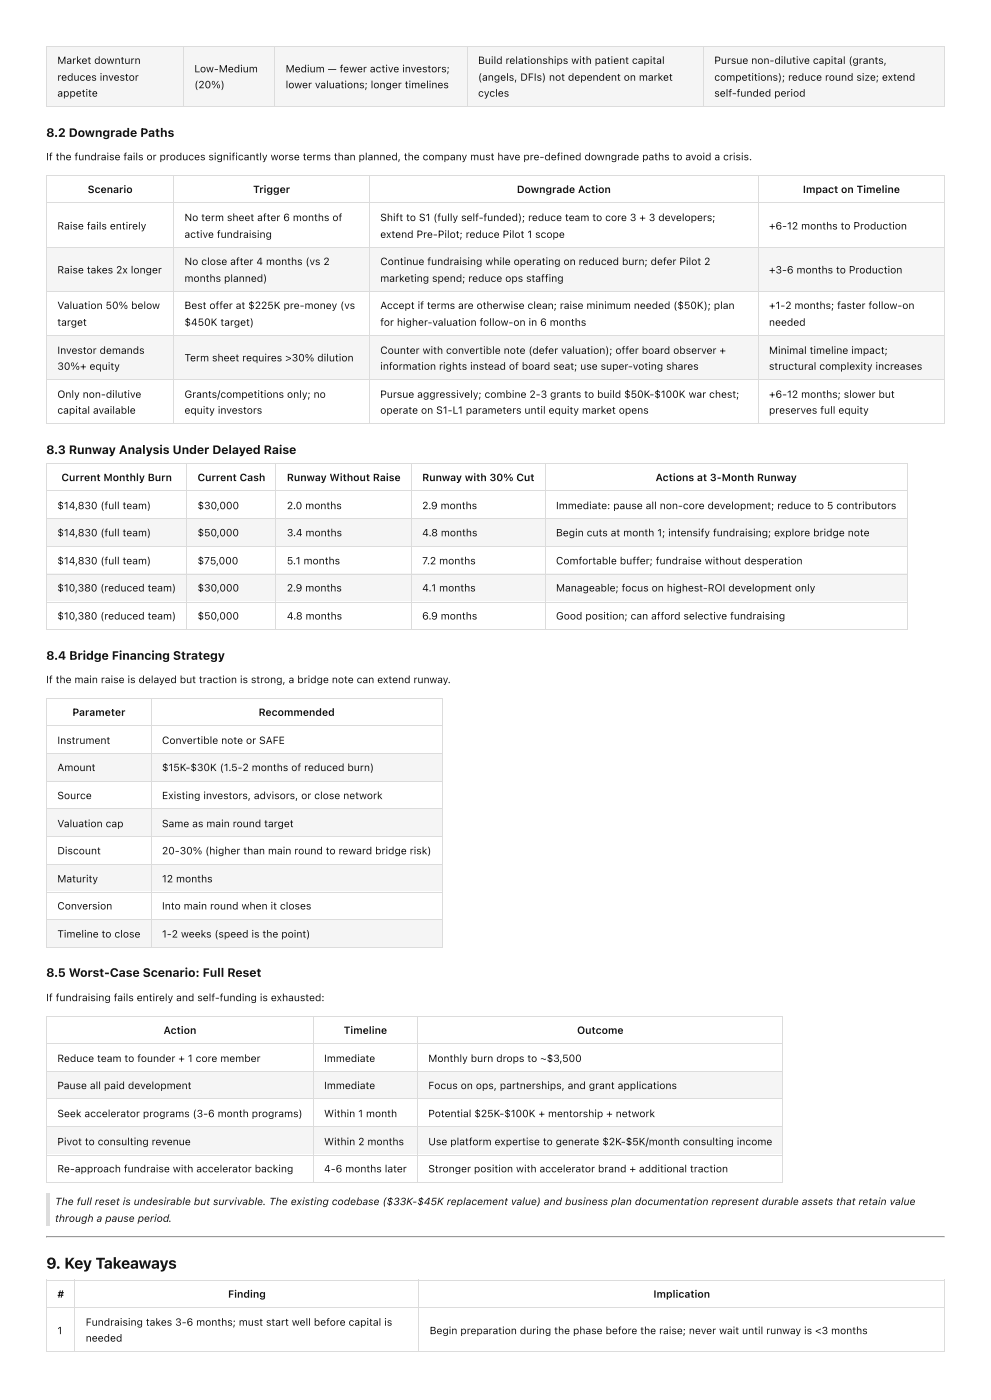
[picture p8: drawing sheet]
<svg xmlns="http://www.w3.org/2000/svg" width="210mm" height="297mm" viewBox="0 0 210 297" stroke-linecap="round" stroke-linejoin="round" font-family="sans-serif">
<defs><g id="words">
<text font-size="3.3" fill="#111" x="9.8" y="269.1">9. Key Takeaways</text>
<g font-size="2.6" fill="#111">
<text x="9.8" y="29">8.2 Downgrade Paths</text>
<text x="9.8" y="96.3">8.3 Runway Analysis Under Delayed Raise</text>
<text x="9.8" y="140">8.4 Bridge Financing Strategy</text>
<text x="9.8" y="207.2">8.5 Worst-Case Scenario: Full Reset</text>
</g>
<g font-size="2.2" fill="#111">
<text x="12.2" y="13.6">Market downturn</text>
<text x="12.2" y="17.1">reduces investor</text>
<text x="41.2" y="15.3">Low-Medium</text>
<text x="60.6" y="15.3">Medium — fewer active investors;</text>
<text x="101.4" y="13.6">Build relationships with patient capital</text>
<text x="101.4" y="17.1">(angels, DFIs) not dependent on market</text>
<text x="151.5" y="13.6">Pursue non-dilutive capital (grants,</text>
<text x="151.5" y="17.1">competitions); reduce round size; extend</text>
<text x="12.2" y="20.5">appetite</text>
<text x="41.2" y="18.7">(20%)</text>
<text x="60.6" y="18.7">lower valuations; longer timelines</text>
<text x="101.4" y="20.5">cycles</text>
<text x="151.5" y="20.5">self-funded period</text>
<text x="9.8" y="34">If the fundraise fails or produces significantly worse terms than planned, the company must have pre-defined downgrade paths to avoid a crisis.</text>
<text x="18.6" y="40.9">Scenario</text>
<text x="53.7" y="40.9">Trigger</text>
<text x="109.6" y="40.9">Downgrade Action</text>
<text x="170.3" y="40.9">Impact on Timeline</text>
<text x="39.1" y="46.9">No term sheet after 6 months of</text>
<text x="80.7" y="46.9">Shift to S1 (fully self-funded); reduce team to core 3 + 3 developers;</text>
<text x="12.2" y="48.7">Raise fails entirely</text>
<text x="39.1" y="50.5">active fundraising</text>
<text x="80.7" y="50.5">extend Pre-Pilot; reduce Pilot 1 scope</text>
<text x="163.1" y="48.7">+6-12 months to Production</text>
<text x="12.2" y="58">Raise takes 2x longer</text>
<text x="39.1" y="56.2">No close after 4 months (vs 2</text>
<text x="39.1" y="59.8">months planned)</text>
<text x="80.7" y="56.2">Continue fundraising while operating on reduced burn; defer Pilot 2</text>
<text x="80.7" y="59.8">marketing spend; reduce ops staffing</text>
<text x="163.1" y="58">+3-6 months to Production</text>
<text x="12.2" y="65.6">Valuation 50% below</text>
<text x="39.1" y="65.6">Best offer at $225K pre-money (vs</text>
<text x="80.7" y="65.6">Accept if terms are otherwise clean; raise minimum needed ($50K); plan</text>
<text x="163.1" y="65.6">+1-2 months; faster follow-on</text>
<text x="12.2" y="69.1">target</text>
<text x="39.1" y="69.1">$450K target)</text>
<text x="80.7" y="69.1">for higher-valuation follow-on in 6 months</text>
<text x="163.1" y="69.1">needed</text>
<text x="12.2" y="75.1">Investor demands</text>
<text x="39.1" y="76.7">Term sheet requires &gt;30% dilution</text>
<text x="80.7" y="75.1">Counter with convertible note (defer valuation); offer board observer +</text>
<text x="163.1" y="75.1">Minimal timeline impact;</text>
<text x="12.2" y="78.4">30%+ equity</text>
<text x="80.7" y="78.4">information rights instead of board seat; use super-voting shares</text>
<text x="163.1" y="78.4">structural complexity increases</text>
<text x="12.2" y="84.4">Only non-dilutive</text>
<text x="12.2" y="87.8">capital available</text>
<text x="39.1" y="84.4">Grants/competitions only; no</text>
<text x="39.1" y="87.8">equity investors</text>
<text x="80.7" y="84.4">Pursue aggressively; combine 2-3 grants to build $50K-$100K war chest;</text>
<text x="80.7" y="87.8">operate on S1-L1 parameters until equity market opens</text>
<text x="163.1" y="84.4">+6-12 months; slower but</text>
<text x="163.1" y="87.8">preserves full equity</text>
<text x="13" y="102.1">Current Monthly Burn</text>
<text x="41.9" y="102.1">Current Cash</text>
<text x="60.9" y="102.1">Runway Without Raise</text>
<text x="89.6" y="102.1">Runway with 30% Cut</text>
<text x="139.1" y="102.1">Actions at 3-Month Runway</text>
<text x="12.2" y="108">$14,830 (full team)</text>
<text x="12.2" y="113.8">$14,830 (full team)</text>
<text x="41.9" y="108">$30,000</text>
<text x="41.9" y="113.8">$50,000</text>
<text x="60.9" y="108">2.0 months</text>
<text x="60.9" y="113.8">3.4 months</text>
<text x="89.6" y="108">2.9 months</text>
<text x="89.6" y="113.8">4.8 months</text>
<text x="117.9" y="108">Immediate: pause all non-core development; reduce to 5 contributors</text>
<text x="117.9" y="113.8">Begin cuts at month 1; intensify fundraising; explore bridge note</text>
<text x="12.2" y="119.7">$14,830 (full team)</text>
<text x="41.9" y="119.7">$75,000</text>
<text x="60.9" y="119.7">5.1 months</text>
<text x="89.6" y="119.7">7.2 months</text>
<text x="117.9" y="119.7">Comfortable buffer; fundraise without desperation</text>
<text x="12.2" y="125.5">$10,380 (reduced team)</text>
<text x="41.9" y="125.5">$30,000</text>
<text x="60.9" y="125.5">2.9 months</text>
<text x="89.6" y="125.5">4.1 months</text>
<text x="117.9" y="125.5">Manageable; focus on highest-ROI development only</text>
<text x="12.2" y="131.4">$10,380 (reduced team)</text>
<text x="41.9" y="131.4">$50,000</text>
<text x="60.9" y="131.4">4.8 months</text>
<text x="89.6" y="131.4">6.9 months</text>
<text x="117.9" y="131.4">Good position; can afford selective fundraising</text>
<text x="9.8" y="144.9">If the main raise is delayed but traction is strong, a bridge note can extend runway.</text>
<text x="15.4" y="151.9">Parameter</text>
<text x="54.9" y="151.9">Recommended</text>
<text x="12.2" y="157.8">Instrument</text>
<text x="34.4" y="157.8">Convertible note or SAFE</text>
<text x="12.2" y="163.6">Amount</text>
<text x="34.4" y="163.6">$15K-$30K (1.5-2 months of reduced burn)</text>
<text x="12.2" y="169.5">Source</text>
<text x="34.4" y="169.5">Existing investors, advisors, or close network</text>
<text x="12.2" y="175.5">Valuation cap</text>
<text x="34.4" y="175.5">Same as main round target</text>
<text x="12.2" y="181.2">Discount</text>
<text x="34.4" y="181.2">20-30% (higher than main round to reward bridge risk)</text>
<text x="12.2" y="187.2">Maturity</text>
<text x="34.4" y="187.2">12 months</text>
<text x="12.2" y="192.9">Conversion</text>
<text x="34.4" y="192.9">Into main round when it closes</text>
<text x="12.2" y="198.9">Timeline to close</text>
<text x="34.4" y="198.9">1-2 weeks (speed is the point)</text>
<text x="9.8" y="212.4">If fundraising fails entirely and self-funding is exhausted:</text>
<text x="34.7" y="219.3">Action</text>
<text x="72.9" y="219.3">Timeline</text>
<text x="122.4" y="219.3">Outcome</text>
<text x="12.2" y="225.3">Reduce team to founder + 1 core member</text>
<text x="68.7" y="225.3">Immediate</text>
<text x="90.9" y="225.3">Monthly burn drops to ~$3,500</text>
<text x="12.2" y="231">Pause all paid development</text>
<text x="68.7" y="231">Immediate</text>
<text x="90.9" y="231">Focus on ops, partnerships, and grant applications</text>
<text x="12.2" y="237">Seek accelerator programs (3-6 month programs)</text>
<text x="68.7" y="237">Within 1 month</text>
<text x="90.9" y="237">Potential $25K-$100K + mentorship + network</text>
<text x="12.2" y="243">Pivot to consulting revenue</text>
<text x="68.7" y="243">Within 2 months</text>
<text x="90.9" y="243">Use platform expertise to generate $2K-$5K/month consulting income</text>
<text x="12.2" y="248.7">Re-approach fundraise with accelerator backing</text>
<text x="68.7" y="248.7">4-6 months later</text>
<text x="90.9" y="248.7">Stronger position with accelerator brand + additional traction</text>
<text x="11.7" y="255.7">The full reset is undesirable but survivable. The existing codebase ($33K-$45K replacement value) and business plan documentation represent durable assets that retain value</text>
<text x="11.7" y="259.2">through a pause period.</text>
<text x="12.2" y="275.3">#</text>
<text x="48.4" y="275.3">Finding</text>
<text x="138.6" y="275.3">Implication</text>
<text x="18.2" y="281.3">Fundraising takes 3-6 months; must start well before capital is</text>
<text x="12.2" y="283">1</text>
<text x="18.2" y="284.6">needed</text>
<text x="91.1" y="283">Begin preparation during the phase before the raise; never wait until runway is &lt;3 months</text>
</g>
</g></defs>
<g fill="#f5f5f5">
<path d="M10 9.8h29v12.9h-29z"/>
<path d="M39 9.8h19.4v12.9h-19.4z"/>
<path d="M58.4 9.8h40.7v12.9h-40.7z"/>
<path d="M99.1 9.8h50.2v12.9h-50.2z"/>
<path d="M149.3 9.8h51v12.9h-51z"/>
</g>
<path d="M9.8 9.9h190.5M9.9 9.8v12.9M38.9 9.8v12.9M58.3 9.8v12.9M99.2 9.8v12.9M149.2 9.8v12.9M200.3 9.8v12.9M9.8 22.6h190.5" fill="none" stroke="#dcdcdc" stroke-width=".21"/>
<g fill="#fff">
<path d="M10 37.2h26.8v5.9h-26.8z"/>
<path d="M36.8 37.2h41.6v5.9h-41.6z"/>
<path d="M78.4 37.2h82.4v5.9h-82.4z"/>
<path d="M160.8 37.2h39.5v5.9h-39.5z"/>
<path d="M10 43.1h26.8v9.4h-26.8z"/>
<path d="M36.8 43.1h41.6v9.4h-41.6z"/>
<path d="M78.4 43.1h82.4v9.4h-82.4z"/>
<path d="M160.8 43.1h39.5v9.4h-39.5z"/>
</g>
<g fill="#f5f5f5">
<path d="M10 52.5h26.8v9.3h-26.8z"/>
<path d="M36.8 52.5h41.6v9.3h-41.6z"/>
<path d="M78.4 52.5h82.4v9.3h-82.4z"/>
<path d="M160.8 52.5h39.5v9.3h-39.5z"/>
</g>
<g fill="#fff">
<path d="M10 61.8h26.8v9.5h-26.8z"/>
<path d="M36.8 61.8h41.6v9.5h-41.6z"/>
<path d="M78.4 61.8h82.4v9.5h-82.4z"/>
<path d="M160.8 61.8h39.5v9.5h-39.5z"/>
</g>
<g fill="#f5f5f5">
<path d="M10 71.3h26.8v9.3h-26.8z"/>
<path d="M36.8 71.3h41.6v9.3h-41.6z"/>
<path d="M78.4 71.3h82.4v9.3h-82.4z"/>
<path d="M160.8 71.3h39.5v9.3h-39.5z"/>
</g>
<g fill="#fff">
<path d="M10 80.6h26.8v9.4h-26.8z"/>
<path d="M36.8 80.6h41.6v9.4h-41.6z"/>
<path d="M78.4 80.6h82.4v9.4h-82.4z"/>
<path d="M160.8 80.6h39.5v9.4h-39.5z"/>
</g>
<path d="M9.8 37.3h190.5M9.9 37.2v52.8M36.9 37.2v52.8M78.3 37.2v52.8M160.9 37.2v52.8M200.3 37.2v52.8M9.8 43h190.5M9.8 52.6h190.5M9.8 61.9h190.5M9.8 71.2h190.5M9.8 80.5h190.5M9.8 89.9h190.5" fill="none" stroke="#dcdcdc" stroke-width=".21"/>
<g fill="#fff">
<path d="M10 98.3h29.6v5.9h-29.6z"/>
<path d="M39.6 98.3h19v5.9h-19z"/>
<path d="M58.6 98.3h28.8v5.9h-28.8z"/>
<path d="M87.4 98.3h28.4v5.9h-28.4z"/>
<path d="M115.8 98.3h76.6v5.9h-76.6z"/>
<path d="M10 104.2h29.6v5.8h-29.6z"/>
<path d="M39.6 104.2h19v5.8h-19z"/>
<path d="M58.6 104.2h28.8v5.8h-28.8z"/>
<path d="M87.4 104.2h28.4v5.8h-28.4z"/>
<path d="M115.8 104.2h76.6v5.8h-76.6z"/>
</g>
<g fill="#f5f5f5">
<path d="M10 110h29.6v6h-29.6z"/>
<path d="M39.6 110h19v6h-19z"/>
<path d="M58.6 110h28.8v6h-28.8z"/>
<path d="M87.4 110h28.4v6h-28.4z"/>
<path d="M115.8 110h76.6v6h-76.6z"/>
</g>
<g fill="#fff">
<path d="M10 116h29.6v5.7h-29.6z"/>
<path d="M39.6 116h19v5.7h-19z"/>
<path d="M58.6 116h28.8v5.7h-28.8z"/>
<path d="M87.4 116h28.4v5.7h-28.4z"/>
<path d="M115.8 116h76.6v5.7h-76.6z"/>
</g>
<g fill="#f5f5f5">
<path d="M10 121.7h29.6v6h-29.6z"/>
<path d="M39.6 121.7h19v6h-19z"/>
<path d="M58.6 121.7h28.8v6h-28.8z"/>
<path d="M87.4 121.7h28.4v6h-28.4z"/>
<path d="M115.8 121.7h76.6v6h-76.6z"/>
</g>
<g fill="#fff">
<path d="M10 127.7h29.6v5.9h-29.6z"/>
<path d="M39.6 127.7h19v5.9h-19z"/>
<path d="M58.6 127.7h28.8v5.9h-28.8z"/>
<path d="M87.4 127.7h28.4v5.9h-28.4z"/>
<path d="M115.8 127.7h76.6v5.9h-76.6z"/>
</g>
<g fill="none" stroke="#dcdcdc" stroke-width=".21">
<path d="M9.8 98.4h182.8M9.9 98.3v35.3M39.7 98.3v35.3M58.5 98.3v35.3M87.3 98.3v35.3M115.7 98.3v35.3M192.5 98.3v35.3M9.8 104.1h182.8M9.8 110.1h182.8M9.8 115.9h182.8M9.8 121.8h182.8M9.8 127.8h182.8"/>
<path d="M9.8 133.5h182.8"/>
</g>
<g fill="#fff">
<path d="M10 148.1h22v6h-22z"/>
<path d="M32 148.1h61.7v6h-61.7z"/>
<path d="M10 154.1h22v5.7h-22z"/>
<path d="M32 154.1h61.7v5.7h-61.7z"/>
</g>
<g fill="#f5f5f5">
<path d="M10 159.8h22v6h-22z"/>
<path d="M32 159.8h61.7v6h-61.7z"/>
</g>
<g fill="#fff">
<path d="M10 165.8h22v5.9h-22z"/>
<path d="M32 165.8h61.7v5.9h-61.7z"/>
</g>
<g fill="#f5f5f5">
<path d="M10 171.7h22v5.8h-22z"/>
<path d="M32 171.7h61.7v5.8h-61.7z"/>
</g>
<g fill="#fff">
<path d="M10 177.5h22v5.9h-22z"/>
<path d="M32 177.5h61.7v5.9h-61.7z"/>
</g>
<g fill="#f5f5f5">
<path d="M10 183.4h22v5.8h-22z"/>
<path d="M32 183.4h61.7v5.8h-61.7z"/>
</g>
<g fill="#fff">
<path d="M10 189.2h22v5.9h-22z"/>
<path d="M32 189.2h61.7v5.9h-61.7z"/>
</g>
<g fill="#f5f5f5">
<path d="M10 195.1h22v6h-22z"/>
<path d="M32 195.1h61.7v6h-61.7z"/>
</g>
<g fill="none" stroke="#dcdcdc" stroke-width=".21">
<path d="M9.8 148.2h84.1M9.8 154h84.1M9.8 159.9h84.1M9.9 148.1v53M32.1 148.1v53M93.8 148.1v53M9.8 165.9h84.1M9.8 171.6h84.1M9.8 177.6h84.1M9.8 183.3h84.1M9.8 189.3h84.1M9.8 195h84.1"/>
<path d="M9.8 201h84.1"/>
</g>
<g fill="#fff">
<path d="M10 215.6h56.5v5.9h-56.5z"/>
<path d="M66.5 215.6h22.1v5.9h-22.1z"/>
<path d="M88.6 215.6h77.6v5.9h-77.6z"/>
<path d="M10 221.5h56.5v5.8h-56.5z"/>
<path d="M66.5 221.5h22.1v5.8h-22.1z"/>
<path d="M88.6 221.5h77.6v5.8h-77.6z"/>
</g>
<g fill="#f5f5f5">
<path d="M10 227.3h56.5v5.9h-56.5z"/>
<path d="M66.5 227.3h22.1v5.9h-22.1z"/>
<path d="M88.6 227.3h77.6v5.9h-77.6z"/>
</g>
<g fill="#fff">
<path d="M10 233.2h56.5v6h-56.5z"/>
<path d="M66.5 233.2h22.1v6h-22.1z"/>
<path d="M88.6 233.2h77.6v6h-77.6z"/>
</g>
<g fill="#f5f5f5">
<path d="M10 239.2h56.5v5.7h-56.5z"/>
<path d="M66.5 239.2h22.1v5.7h-22.1z"/>
<path d="M88.6 239.2h77.6v5.7h-77.6z"/>
</g>
<g fill="#fff">
<path d="M10 244.9h56.5v6h-56.5z"/>
<path d="M66.5 244.9h22.1v6h-22.1z"/>
<path d="M88.6 244.9h77.6v6h-77.6z"/>
</g>
<path d="M9.8 215.7h156.4M9.9 215.6v35.3M66.4 215.6v35.3M88.7 215.6v35.3M166.1 215.6v35.3M9.8 221.4h156.4M9.8 227.4h156.4M9.8 233.1h156.4M9.8 239.1h156.4M9.8 245h156.4M9.8 250.8h156.4" fill="none" stroke="#dcdcdc" stroke-width=".21"/>
<path d="M9.8 253.1h.8v6.9h-.8z" fill="#dcdcdc"/>
<path d="M9.8 262.3h190.5" fill="none" stroke="#9a9a9a" stroke-width=".21"/>
<path d="M9.8 262.5h190.5" fill="none" stroke="#eee" stroke-width=".21"/>
<path d="M200.3 262.2v.4z" fill="#eee"/>
<path d="M9.8 262.2h.2l-.2 .4z" fill="#9a9a9a"/>
<g fill="#fff">
<path d="M10 271.5h5.9v6h-5.9z"/>
<path d="M15.9 271.5h73.1v6h-73.1z"/>
<path d="M89 271.5h111.3v6h-111.3z"/>
<path d="M10 277.5h5.9v9.3h-5.9z"/>
<path d="M15.9 277.5h73.1v9.3h-73.1z"/>
<path d="M89 277.5h111.3v9.3h-111.3z"/>
</g>
<path d="M9.8 271.6h190.5M9.8 277.4h190.5M9.9 271.5v15.3M15.8 271.5v15.3M88.9 271.5v15.3M200.3 271.5v15.3M9.8 286.7h190.5" fill="none" stroke="#dcdcdc" stroke-width=".21"/>
<use href="#words"/>
</svg>
